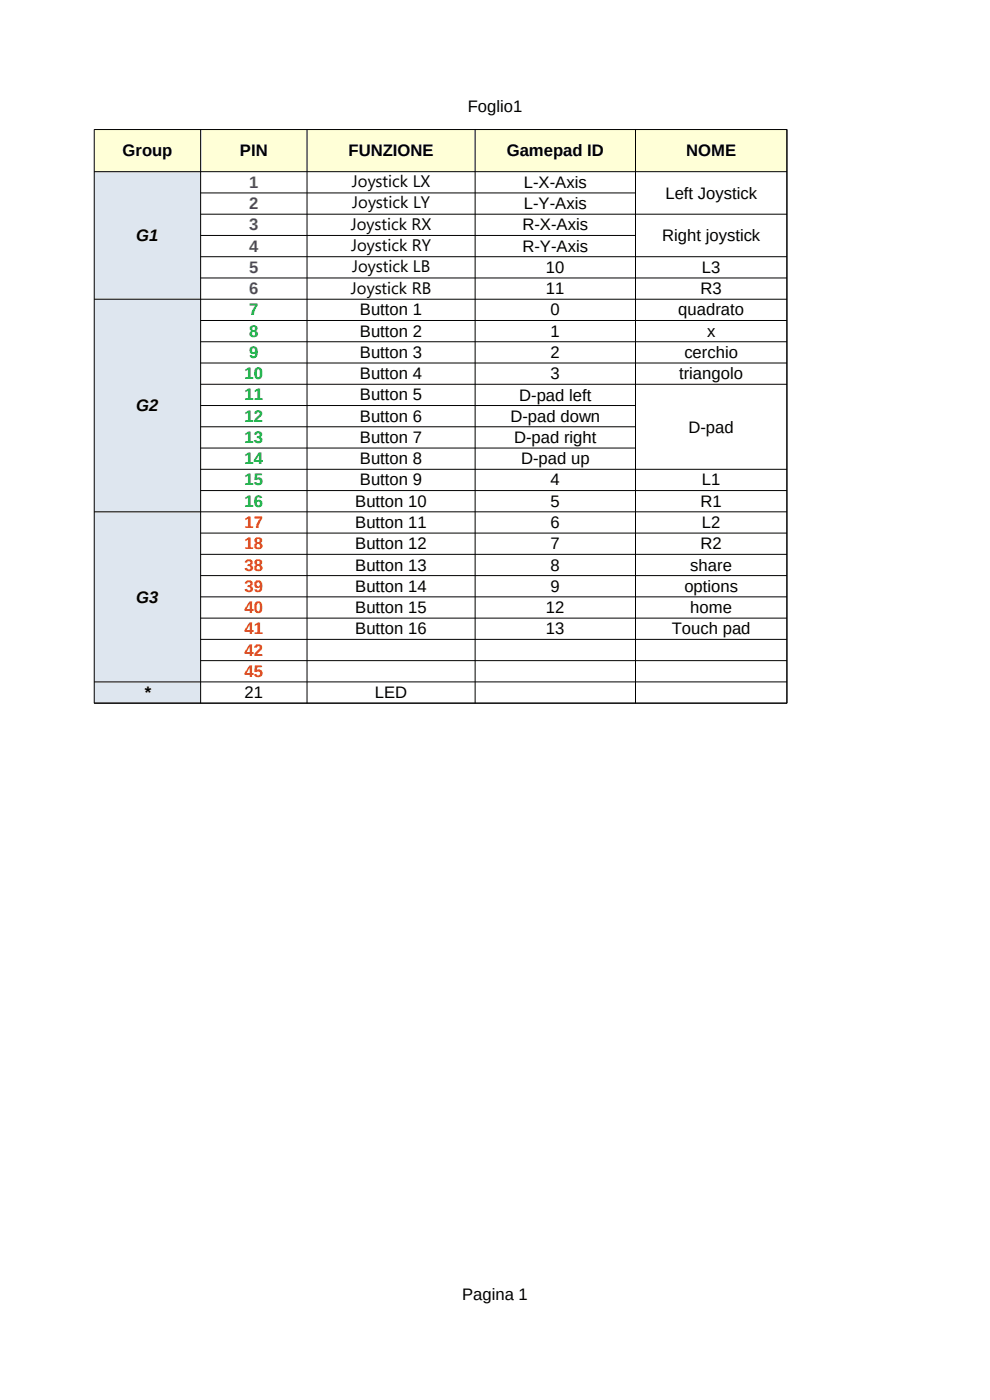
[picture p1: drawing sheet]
<svg xmlns="http://www.w3.org/2000/svg" width="210mm" height="297mm" viewBox="0 0 210 297" stroke-linecap="round" stroke-linejoin="round" font-family="sans-serif">
<defs><g id="words">
<g font-size="3.5">
<text x="99.2" y="23.7">Foglio1</text>
<text x="26" y="33.2">Group</text>
<text x="50.9" y="33.2">PIN</text>
<text x="73.9" y="33.2">FUNZIONE</text>
<text x="107.5" y="33.2">Gamepad ID</text>
<text x="145.6" y="33.2">NOME</text>
<text x="74.6" y="39.7">Joystick LX</text>
<text x="111.1" y="39.9">L-X-Axis</text>
<text x="74.7" y="44.2">Joystick LY</text>
<text x="111.1" y="44.3">L-Y-Axis</text>
<text x="141.1" y="42.2">Left Joystick</text>
<text x="28.9" y="51.2">G1</text>
<text x="74.4" y="48.7">Joystick RX</text>
<text x="74.5" y="53.2">Joystick RY</text>
<text x="110.8" y="48.9">R-X-Axis</text>
<text x="110.8" y="53.4">R-Y-Axis</text>
<text x="140.5" y="51.2">Right joystick</text>
<text x="74.7" y="57.8">Joystick LB</text>
<text x="115.8" y="57.9">10</text>
<text x="148.9" y="57.9">L3</text>
<text x="74.4" y="62.3">Joystick RB</text>
<text x="115.8" y="62.4">11</text>
<text x="148.6" y="62.4">R3</text>
<text x="76.3" y="66.9">Button 1</text>
<text x="76.3" y="71.4">Button 2</text>
<text x="116.8" y="66.9">0</text>
<text x="116.8" y="71.4">1</text>
<text x="143.9" y="66.9">quadrato</text>
<text x="150" y="71.4">x</text>
<text x="76.3" y="75.9">Button 3</text>
<text x="116.8" y="75.9">2</text>
<text x="145.2" y="75.9">cerchio</text>
<text x="76.3" y="80.4">Button 4</text>
<text x="116.8" y="80.4">3</text>
<text x="144.1" y="80.4">triangolo</text>
<text x="28.9" y="87.3">G2</text>
<text x="76.3" y="85">Button 5</text>
<text x="76.3" y="89.5">Button 6</text>
<text x="108.3" y="89.5">D-pad down</text>
<text x="110.1" y="85">D-pad left</text>
<text x="76.3" y="94">Button 7</text>
<text x="109" y="94">D-pad right</text>
<text x="146" y="91.8">D-pad</text>
<text x="76.3" y="98.5">Button 8</text>
<text x="110.5" y="98.5">D-pad up</text>
<text x="75.4" y="107.5">Button 10</text>
<text x="76.3" y="103">Button 9</text>
<text x="116.8" y="103">4</text>
<text x="116.8" y="107.5">5</text>
<text x="148.6" y="107.5">R1</text>
<text x="148.9" y="103">L1</text>
<text x="75.4" y="112">Button 11</text>
<text x="116.8" y="112">6</text>
<text x="148.9" y="112">L2</text>
<text x="75.4" y="116.5">Button 12</text>
<text x="116.8" y="116.5">7</text>
<text x="148.6" y="116.5">R2</text>
<text x="75.4" y="121">Button 13</text>
<text x="75.4" y="125.6">Button 14</text>
<text x="116.8" y="121">8</text>
<text x="116.8" y="125.6">9</text>
<text x="145.2" y="125.6">options</text>
<text x="146.4" y="121">share</text>
<text x="28.9" y="127.9">G3</text>
<text x="75.4" y="130">Button 15</text>
<text x="115.8" y="130">12</text>
<text x="146.4" y="130">home</text>
<text x="75.4" y="134.6">Button 16</text>
<text x="115.8" y="134.6">13</text>
<text x="142.5" y="134.6">Touch pad</text>
<text x="30.6" y="148.1">*</text>
<text x="51.9" y="148.1">21</text>
<text x="79.5" y="148.1">LED</text>
<text x="98" y="275.7">Pagina 1</text>
</g>
<g font-size="3.5" fill="#55308d">
<text x="52.8" y="39.9">1</text>
<text x="52.8" y="44.3">2</text>
<text x="52.8" y="48.9">3</text>
<text x="52.8" y="53.4">4</text>
<text x="52.8" y="57.9">5</text>
<text x="52.8" y="62.4">6</text>
</g>
<g font-size="3.5" fill="#00a933">
<text x="52.8" y="66.9">7</text>
<text x="52.8" y="71.4">8</text>
<text x="52.8" y="75.9">9</text>
<text x="51.9" y="80.4">10</text>
<text x="51.9" y="85">11</text>
<text x="51.9" y="89.5">12</text>
<text x="51.9" y="94">13</text>
<text x="51.9" y="98.5">14</text>
<text x="51.9" y="103">15</text>
<text x="51.9" y="107.5">16</text>
</g>
<g font-size="3.5" fill="#ff4000">
<text x="51.9" y="112">17</text>
<text x="51.9" y="116.5">18</text>
<text x="51.9" y="121">38</text>
<text x="51.9" y="125.6">39</text>
<text x="51.9" y="130">40</text>
<text x="51.9" y="134.6">41</text>
<text x="51.9" y="139.1">42</text>
<text x="51.9" y="143.6">45</text>
</g>
</g></defs>
<path d="M20 27.5h146.9v8.9h-146.9z" fill-rule="evenodd" fill="#ffffd7"/>
<path d="M20 36.4h22.5v112.8h-22.5z" fill-rule="evenodd" fill="#dee6ef"/>
<g fill="none" stroke="#000" stroke-width=".21">
<path d="M20 27.5h146.9v121.7h-146.9zM20 36.4h146.9M42.6 27.5v121.7M65.1 27.5v121.7M100.8 27.5v121.7M134.8 27.5v121.7M42.5 40.9h92.3M42.5 45.4h124.4M42.5 50h92.3M42.5 54.5h124.4M42.5 59h124.4M20 63.5h146.9"/>
<path d="M42.5 68h124.4M42.5 72.5h124.4M42.5 77h124.4M42.5 81.5h124.4M42.5 86h92.3M42.5 90.5h92.3M42.5 95.1h92.3M42.5 99.6h124.4M20 108.6h146.9M42.5 104.1h124.4M42.5 113.1h124.4M42.5 117.6h124.4"/>
<path d="M42.5 122.1h124.4M42.5 126.6h124.4M42.5 131.1h124.4M42.5 135.6h124.4M20 144.7h146.9M42.5 140.2h124.4"/>
</g>
<use href="#words"/>
</svg>
